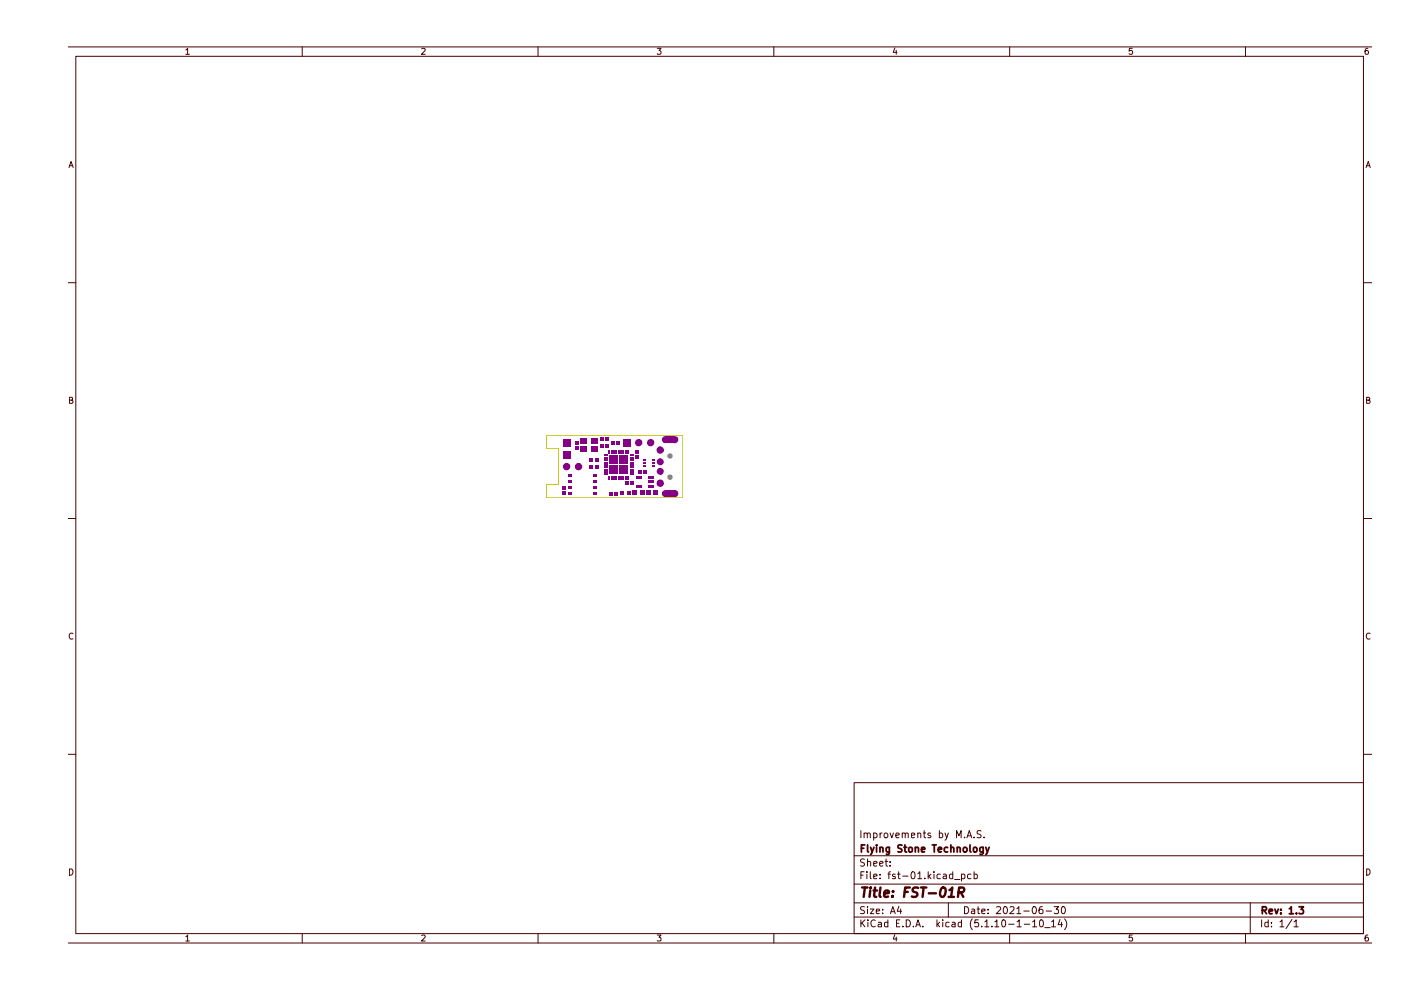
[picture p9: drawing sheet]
<svg xmlns="http://www.w3.org/2000/svg" width="297mm" height="210mm" viewBox="0 0 297 210" stroke-linecap="round" stroke-linejoin="round" font-family="sans-serif">
<g fill="none" stroke="#480000" stroke-width=".21">
<path d="M14.4 9.9h276.3M16.1 11.9h273v186.1h-273zM39.4 10.6l.4-.4v1.3M39.4 11.5h.8M64.1 9.9v2M89.4 10.4l.5-.2 .3 .4-.8 .9h.8M114.1 9.9v2M139.3 10.2h.9l-.5 .5 .5 .3-.2 .5-.7-.1M164.1 9.9v2M189.7 10.2l-.3 .9h.8M190 10.7v.8M214.1 9.9v2"/>
<path d="M240.1 10.2h-.6l-.1 .6 .5-.1 .2 .3v.3l-.2 .2-.5-.1M264.1 9.9v2M290 10.2l-.4 .1-.1 .2-.1 .8 .2 .2 .5-.1v-.6l-.5-.1-.2 .3M14.6 35.5l.5-1.3 .4 1.3M14.8 35.1h.6M289.6 35.5l.5-1.3 .4 1.3M289.8 35.1h.6M14.4 59.9h1.7M289.1 59.9h1.6M14.7 84.8h.6v-.5l-.6-.1v1.3h.5l.3-.2v-.2l-.3-.3M289.8 84.8h.5l.1-.2-.1-.3-.5-.1v1.3h.4l.2-.1 .1-.3-.3-.3M14.4 109.9h1.7"/>
<path d="M289.1 109.9h1.6M15.5 134.4a.61 .61 0 0 0-.9 .4 .61 .61 0 0 0 .6 .7l.3-.1M290.5 134.4l-.6-.1a.69 .69 0 0 0-.2 .7 .69 .69 0 0 0 .5 .5l.3-.1M14.4 159.9h1.7M289.1 159.9h1.6M181.1 165.9h108v32.1h-108zM182.5 176.1v1.5M183.2 176.8l.3-.2 .3 .1 .1 .9M183.2 176.6v1M183.9 176.8l.2-.2 .3 .1 .1 .9M185.2 176.7l.5-.1 .3 .3-.1 .6-.2 .1-.5-.1M185.2 176.6v1.5"/>
<path d="M186.6 176.6v1M187 176.6l-.4 .3M187.6 176.7l.3-.1 .3 .3v.4l-.3 .3-.3-.1-.2-.2zM188.7 176.6l.4 1 .3-1M189.9 177.1l.8-.1-.3-.4h-.3l-.2 .2v.6l.2 .2 .5-.1M191.3 176.8l.2-.2 .4 .1v.9M191.3 176.6v1M191.9 176.8l.2-.2 .4 .1 .1 .9M193.2 177.1l.8-.1v-.2a.44 .44 0 0 0-.7-.1v.8h.6M194.6 176.8l.2-.2 .3 .1 .1 .9M194.6 176.6v1M195.7 176.6h.6"/>
<path d="M195.9 176.1v1.3l.4 .2M197.3 176.7l-.4-.1-.2 .3 .6 .3 .1 .2a.44 .44 0 0 1-.7 .1M199.2 176.7l.4-.1 .3 .3-.1 .6-.2 .1-.4-.1M199.2 176.1v1.5M200.3 176.6l.4 1M201.1 176.6l-.4 1-.4 .5M202.8 177.6v-1.5l.5 1.1 .5-1.1v1.5M204.5 177.5v.1M205 177.6l.5-1.5 .5 1.5M205.1 177.2h.8M206.5 177.5v.1M208 176.2l-.6-.1-.2 .2v.4l.7 .3 .1 .3-.3 .3-.5-.1"/>
<path d="M208.6 177.5v.1M14.4 199.9h276.3M14.7 184.2a.68 .68 0 0 1 .8 .5 .68 .68 0 0 1-.4 .8h-.4zM39.4 198.6l.4-.4v1.3M39.4 199.5h.8M64.1 198v1.9M89.4 198.4l.6-.1 .2 .3-.8 .9h.8M114.1 198v1.9M139.3 198.2h.9l-.5 .5 .5 .3-.1 .4h-.8M164.1 198v1.9M181.1 194.4h108M181.1 191.4h108"/>
<path d="M181.1 187.5h108M181.1 181.4h108M182.5 195v1.5M182.5 185.5h.5M182.7 195.7l.7 .8M183.2 184.8h-.7v1.5M183.3 192.3h-.7l-.2 .2 .2 .4 .6 .2 .1 .2-.1 .4h-.8M183.3 182.2l-.6-.1-.3 .3 .2 .4 .6 .2 .1 .2-.1 .4h-.8M183.4 195l-.9 .9M183.8 184.8v.2M183.8 185.3v1M183.9 192.2v.2"/>
<path d="M183.9 182.8l.2-.2 .4 .1 .1 .9M183.9 182.1v1.5M183.9 192.7v1M184 195v.2M184 195.5v1M184.5 192.7h.8l-.8 1h.8M184.5 184.8v1.3l.2 .2M185.2 185.8l.8-.1-.1-.3h-.6l-.1 .1 .1 .8h.6M185.2 183.1l.8-.1-.3-.4-.4 .1-.1 .7 .2 .2h.5M185.6 195.2a.69 .69 0 0 0-1 .6 .69 .69 0 0 0 .9 .7l.1-.1M185.8 193.2l.7-.1-.1-.3-.4-.1-.2 .3 .1 .7h.5M186.2 195.6h.6l.1 .9h-.7v-.5l.7-.1"/>
<path d="M186.5 183.1l.7-.1-.2-.4h-.3l-.2 .2v.6l.2 .2h.4M186.6 186.2v.1M186.6 185.4v.1M187.1 193.6v.1M187.1 192.8v.2M187.6 182.6h.6M187.9 182.1v1.3l.3 .2M188.2 195v1.5h-.6v-.8l.6-.1M188.2 185.3h.6M188.7 183.5v.1M188.7 182.7v.1M188.8 193.7l.5-1.5 .5 1.5"/>
<path d="M188.8 184.8l-.3 .2v1.3M188.9 193.3h.7M189.7 198.2l-.3 .9h.8M189.8 185.4l-.4-.1-.2 .2 .2 .3 .4 .1v.4h-.6M190 198.7v.8M190.1 195.7h.5M190.3 185.3h.6M190.5 184.8v1.3l.1 .2h.3M190.6 192.2l-.4 1h1M190.8 195h-.7v1.5h.7M191 192.7v1M191.4 185.8h1.1"/>
<path d="M191.4 196.4v.1M192.1 195a.75 .75 0 0 1 .9 .8 .75 .75 0 0 1-.9 .7zM193.3 185l.2-.2a.78 .78 0 0 1 .5 .8 .78 .78 0 0 1-.5 .7l-.2-.1-.1-.4zM193.7 196.4v.1M194.2 196.5l.4-1.5 .5 1.5M194.3 196.1h.7M194.6 185.3l.4-.5v1.5M194.6 186.3h.8M195.7 196.4v.1M196.1 186.2v.1M196.8 184.8v1.5M196.9 185.8l.5 .5"/>
<path d="M197.4 185.3l-.6 .6M198 184.8v.2M198 185.3v1M198.7 195v1.5M198.8 196l.4 .5M199.2 195.5l-.5 .6M199.4 185.4a.49 .49 0 0 0-.7 .2l.1 .7h.6M199.9 195v.2M199.9 195.5v1M200 185.4h.6v.9M200.6 185.7l-.5 .1-.2 .2 .1 .3h.6M201.1 191.4v3"/>
<path d="M201.2 195.6h-.6l-.1 .2 .1 .7h.6M201.9 195.6h.5l.1 .9h-.6v-.5l.6-.1M202 185.4h-.5l-.2 .2v.5l.2 .2h.5M202 184.8v1.5M202.4 186.5h1.1M203.9 195v1.5h-.6l-.2-.2v-.5l.3-.3 .5 .1M203.9 186.3h.6l.1-.2-.1-.7h-.6v1.4M204.5 192.2a.75 .75 0 0 1 .9 .8 .75 .75 0 0 1-.9 .7zM205.9 185.4h-.6l-.2 .2v.5l.2 .2h.6M206 192.8h.6l.1 .9M206.1 194.8a1.73 1.73 0 0 0 0 2.3M206.5 185.4h.6l.1 .2-.1 .7h-.6"/>
<path d="M206.5 184.8v1.5M206.7 193.1l-.7 .1-.1 .2 .1 .3h.7M207.2 192.7h.5M207.4 192.2v1.3v.2h.3M207.4 195h-.7v.7l.2-.1 .5 .1 .1 .6-.3 .2-.5-.1M208.1 193.2l.8-.1-.1-.3-.4-.1-.3 .3 .1 .7h.6M208.1 196.4v.1M208.8 195.5l.4-.5v1.5M208.8 196.5h.9M209.5 193.6v.1M209.5 192.8v.2M210.3 196.4v.1"/>
<path d="M210.9 195.5l.5-.5v1.5M210.9 196.5h.9M211.3 192.4l.7-.1 .2 .4-1 1h1M212.5 195.2l.2-.2a.78 .78 0 0 1 .5 .8 .78 .78 0 0 1-.5 .7l-.2-.1-.1-.4zM212.9 192.3l.2-.1a.78 .78 0 0 1 .5 .8 .78 .78 0 0 1-.5 .7 .97 .97 0 0 1-.2-1.4zM213.9 196h1.1M214.1 198v1.9M214.2 192.4l.7-.1 .1 .4v.2l-.9 .8h.9M215.6 192.7l.4-.5v1.5M215.6 193.7h.8M215.6 195.5l.5-.5v1.5M215.6 196.5h.9"/>
<path d="M217.1 193.2h1.1M217.2 196h1.1M218.9 195.5l.5-.5v1.5M218.9 196.5h.9M219.1 192.3l.3-.1a.88 .88 0 0 1 0 1.5h-.2a.97 .97 0 0 1-.1-1.4zM220.5 195.2l.2-.2a.78 .78 0 0 1 .5 .8 .78 .78 0 0 1-.5 .7l-.2-.1-.1-.4zM221 192.2h-.3a.93 .93 0 0 0-.1 1.5l.5-.1v-.6l-.5-.2-.3 .3M221.5 196.7h1.2M221.8 193.2h1.2M223 195.5l.4-.5v1.5M223 196.5h.8M223.5 192.2h.9l-.5 .6 .4 .1 .1 .2-.1 .6-.8-.1"/>
<path d="M224.7 194.9l-.3 1.1h.9M225.1 195.5v1M225.2 192.4l.3-.2a.88 .88 0 0 1 0 1.5 .81 .81 0 0 1-.3-1.3zM225.7 194.8a1.61 1.61 0 0 1 0 2.3M240.1 198.2h-.6l-.1 .6 .5-.1 .2 .3v.3l-.2 .2-.5-.1M264.1 198v1.9M265.1 191.4v6.6M267.5 195v1.5M268.9 195v1.5h-.6l-.1-.8 .7-.1M269.6 196.4v.1M269.6 195.6v.1M271.4 195.5l.4-.5v1.5"/>
<path d="M271.4 196.5h.8M273.9 194.9l-1.2 2M274.3 195.5l.5-.5v1.5M274.3 196.5h.9M289.8 184.2a.66 .66 0 0 1 .7 .7 .66 .66 0 0 1-.7 .6zM290 198.2l-.4 .1-.1 .2-.1 .8 .2 .2 .5-.1v-.6l-.5-.1-.2 .3"/>
</g>
<g fill="none" stroke="#480000" stroke-width=".38">
<path d="M182.6 179.9h.5M183.4 179.1h-.8v1.6M183.9 179.1v1.3l.3 .3M184.6 179.6l.3 1.1M185.3 179.6l-.5 1.4-.2 .2M185.9 179.1v.2M185.9 179.6v1.1M186.6 179.8l.2-.2 .4 .1v1M186.6 179.6v1.1M188.6 179.6l-.1 1.4-.2 .2-.4-.1M188.6 179.7l-.5-.1-.2 .3 .1 .7h.6M191.2 179.2l-.6-.1-.2 .2v.4l.7 .3 .1 .4-.3 .3-.5-.1"/>
<path d="M191.7 179.6h.5M191.9 179.1v1.3l.3 .3M192.7 179.8l.2-.2 .5 .2-.1 .8-.4 .1-.2-.2zM194.1 179.8l.2-.2 .4 .1v1M194.1 179.6v1.1M197.7 179.1h.8M198.1 179.1v1.6M200.9 179.7l-.4-.1-.3 .3v.5l.2 .2h.5M201.6 179.8l.2-.2 .3 .1 .1 1M201.6 179.1v1.6M203 179.8l.2-.2 .3 .1 .1 1M203 179.6v1.1"/>
<path d="M204.4 179.7l.3-.1 .3 .3v.5l-.3 .3-.3-.1-.2-.2zM205.7 179.1v1.3l.2 .3M206.4 179.8l.2-.2 .4 .1 .1 .2-.1 .7-.4 .1-.2-.2zM208.5 179.6v1.3l-.3 .3-.4-.1M208.5 179.7l-.5-.1-.3 .3 .2 .7h.6M209 179.6l.3 1.1M209.7 179.6l-.5 1.4-.2 .2M195.4 180.1l.7-.1-.2-.4-.5 .1v.7l.2 .3 .4-.1M198.9 180.1l.8-.1-.3-.4h-.3l-.2 .3v.5l.2 .3 .5-.1M267.6 193h.8l.1-.2-.1-.4-.8-.1v1.4M268 193l.5 .7M269.1 193.2l.7-.1-.1-.3h-.4l-.2 .2 .1 .7h.5"/>
<path d="M270.3 192.8l.3 .9 .4-.9M271.6 193.6v.1M271.6 192.8v.2M273.4 192.7l.4-.4v1.4M273.4 193.7h.8M274.9 193.6v.1M275.4 192.3h1l-.5 .5 .3 .1 .2 .2-.2 .6-.8-.1"/>
</g>
<g fill="none" stroke="#480000" stroke-width=".51">
<path d="M182.8 188.2h1.1M183.4 188.2l-.3 2M184.5 188.8l-.2 1.4M184.6 188.2v.1M185.2 188.8h.8M185.5 188.2l-.2 1.7 .1 .2 .4 .1M186.7 188.2l-.2 1.7 .2 .3M187.5 189.5l1-.2v-.2l-.3-.3-.6 .1-.2 1 .3 .3 .6-.1M189.2 189.9v.3M189.3 188.9v.2M191.8 189.1h.7M192.9 188.2h-1l-.2 2"/>
<path d="M194.7 188.3a.9 .9 0 0 0-1.1 0l-.1 .3a.4 .4 0 0 0 .3 .5 .61 .61 0 0 1 .7 .5v.2l-.4 .4-.8-.1M195.3 188.2h1.1M195.8 188.2l-.2 2M196.9 189.4h1.5M199.6 188.3l.5-.1a1.24 1.24 0 0 1-.2 2l-.4-.1a1.51 1.51 0 0 1 .1-1.8zM201.1 190.2h1.2M201.3 188.7l.6-.5-.2 2M203.2 189.2h.8l.3-.2a.49 .49 0 0 0-.2-.8h-.7l-.3 2M203.7 189.2l.5 1"/>
</g>
<path d="M115.9 92.4h28.9v13.1h-28.9v-2.8h2.5v-7.6h-2.5z" fill="none" stroke="#c2c200" stroke-width=".21"/>
<g fill="#840084">
<path d="M126.1 97.2h.8v.6h-.8z"/>
<path d="M125 97.2h.8v.6h-.8z"/>
<path d="M125.8 104.4h.8v.5h-.8z"/>
<path d="M125 98.6h.8v.7h-.8z"/>
<path d="M126.1 98.6h.8v.7h-.8z"/>
<path d="M128 96.4h.8v.3h-.8z"/>
<path d="M128 96.9h.8v.3h-.8z"/>
<path d="M128 97.4h.8v.3h-.8z"/>
<path d="M128 97.9h.8v.3h-.8z"/>
<path d="M128 98.4h.8v.3h-.8z"/>
<path d="M129.2 96.6h1.9v1.9h-1.9z"/>
<path d="M128 99.4h.8v.3h-.8z"/>
<path d="M128 99.9h.8v.3h-.8z"/>
<path d="M128 100.4h.8v.3h-.8z"/>
<path d="M129 101h.3v.7h-.3z"/>
<path d="M125.8 101.9h.8v.5h-.8z"/>
<path d="M125.8 100.6h.8v.5h-.8z"/>
<path d="M125.8 103.1h.8v.5h-.8z"/>
<path d="M129.5 101h.3v.7h-.3z"/>
<path d="M130 101h.3v.7h-.3z"/>
<path d="M130.5 101h.3v.7h-.3z"/>
<path d="M131 101h.3v.7h-.3z"/>
<path d="M131.5 101h.3v.7h-.3z"/>
<path d="M131.4 104.2h.8v.8h-.8z"/>
<path d="M130.2 104.3h.8v.7h-.8z"/>
<path d="M129.1 104.3h.8v.7h-.8z"/>
<path d="M120.6 100.6h.7v.5h-.7z"/>
<path d="M120.6 101.9h.7v.5h-.7z"/>
<path d="M120.6 103.1h.7v.5h-.7z"/>
<path d="M120.6 104.4h.7v.5h-.7z"/>
<path d="M119.3 104.2h.7v.8h-.7z"/>
<path d="M119.3 103.1h.7v.8h-.7z"/>
<path d="M123 94.6h1.4v1.2h-1.4z"/>
<path d="M123 92.9h1.4v1.2h-1.4z"/>
<path d="M122 94.5h.7v.8h-.7z"/>
<path d="M122 93.4h.7v.8h-.7z"/>
<path d="M119.4 95.6h1.5v1.6h-1.5z"/>
<path d="M119.4 93.1h1.5v1.5h-1.5z"/>
<path d="M125.3 92.9h1.3v1.2h-1.3z"/>
<path d="M125.3 94.6h1.3v1.2h-1.3z"/>
<path d="M127.2 94.1h.8v.7h-.8z"/>
<path d="M127.2 92.8h.8v.7h-.8z"/>
<path d="M128.3 92.8h.8v.7h-.8z"/>
<path d="M129.6 93.5h.7v.7h-.7z"/>
<path d="M130.6 93.5h.8v.7h-.8z"/>
<path d="M129.5 95.4h.3v.7h-.3z"/>
<path d="M129 95.4h.3v.7h-.3z"/>
<path d="M128.3 94.1h.8v.7h-.8z"/>
<path d="M136.4 97.3h.5v.4h-.5z"/>
<path d="M136.4 97.9h.5v.4h-.5z"/>
<path d="M136.4 98.6h.5v.4h-.5z"/>
<path d="M138.3 98.6h.5v.4h-.5z"/>
<path d="M138.3 97.9h.5v.4h-.5z"/>
<path d="M129.2 98.6h1.9v1.9h-1.9z"/>
<path d="M131.3 98.6h1.9v1.9h-1.9z"/>
<path d="M131.3 96.6h1.9v1.9h-1.9z"/>
<path d="M128 98.9h.8v.3h-.8z"/>
<path d="M132.1 93.1h1.5v1.5h-1.5z"/>
<path d="M133 95.4h.3v.7h-.3z"/>
<path d="M132.5 95.4h.3v.7h-.3z"/>
<path d="M134.8 95.3h.7v.8h-.7z"/>
<path d="M132 95.4h.3v.7h-.3z"/>
<path d="M131.5 95.4h.3v.7h-.3z"/>
<path d="M131 95.4h.3v.7h-.3z"/>
<path d="M130.5 95.4h.3v.7h-.3z"/>
<path d="M130 95.4h.3v.7h-.3z"/>
<path d="M138.3 97.3h.5v.4h-.5z"/>
<path d="M142.5 92.7l.6-.2v.7v-.7a.75 .75 0 0 1 .7 .9 .75 .75 0 0 1-1.1 .5 .75 .75 0 0 1-.2-1.2z"/>
<path d="M140.6 92.7l.5-.2v1.5a.75 .75 0 0 1-.7-.5 .75 .75 0 0 1 .2-.8z"/>
<path d="M141.1 92.5h2v1.5h-2z"/>
<circle cx="122.7" cy="98.9" r=".78"/>
<circle cx="120.1" cy="98.9" r=".78"/>
<circle cx="135.4" cy="93.9" r=".78"/>
<circle cx="138" cy="93.9" r=".78"/>
<circle cx="140" cy="95.4" r=".78"/>
</g>
<circle cx="142.1" cy="96.7" r=".57" fill="#848484"/>
<g fill="#840084">
<path d="M132 101h.3v.7h-.3z"/>
<path d="M132.5 101h.3v.7h-.3z"/>
<path d="M133 101h.3v.7h-.3z"/>
<path d="M133.6 100.4h.7v.3h-.7z"/>
<path d="M132.5 102.2h.8v.6h-.8z"/>
<path d="M133.6 99.9h.7v.3h-.7z"/>
<path d="M133.6 99.4h.7v.3h-.7z"/>
<path d="M133.6 98.9h.7v.3h-.7z"/>
<path d="M133.6 98.4h.7v.3h-.7z"/>
<path d="M134.9 100.9h1.2v.5h-1.2z"/>
<path d="M134.9 102.8h1.2v.5h-1.2z"/>
<path d="M135.2 99.7h.8v.8h-.8z"/>
<path d="M136.3 99.7h.8v.8h-.8z"/>
<path d="M133.6 97.9h.7v.3h-.7z"/>
<path d="M133.6 97.4h.7v.3h-.7z"/>
<path d="M133.6 96.9h.7v.3h-.7z"/>
<path d="M133.6 96.4h.7v.3h-.7z"/>
<path d="M134.8 96.4h.7v.8h-.7z"/>
<path d="M133 104.2h.8v.8h-.8z"/>
<path d="M133.6 102.2h.8v.6h-.8z"/>
<path d="M134.2 104h.9v1h-.9z"/>
<path d="M135.7 104h.9v1h-.9z"/>
<path d="M137.5 102.8h1.2v.5h-1.2z"/>
<path d="M138.5 104h.9v1h-.9z"/>
<path d="M137 104h.9v1h-.9z"/>
<path d="M142.5 104.1l.6-.2v.7v-.7a.75 .75 0 0 1 .7 .9 .75 .75 0 0 1-1.1 .5 .75 .75 0 0 1-.2-1.2z"/>
<path d="M140.6 104.1l.5-.2v1.5a.75 .75 0 0 1-.7-.5 .75 .75 0 0 1 .2-.8z"/>
<path d="M141.1 103.9h2v1.5h-2z"/>
<circle cx="140" cy="102.4" r=".78"/>
</g>
<circle cx="142.1" cy="101.2" r=".57" fill="#848484"/>
<g fill="#840084">
<path d="M137.5 101.9h1.2v.5h-1.2z"/>
<path d="M137.5 100.9h1.2v.5h-1.2z"/>
<circle cx="140" cy="99.9" r=".74"/>
<circle cx="140" cy="97.9" r=".74"/>
</g>
</svg>
